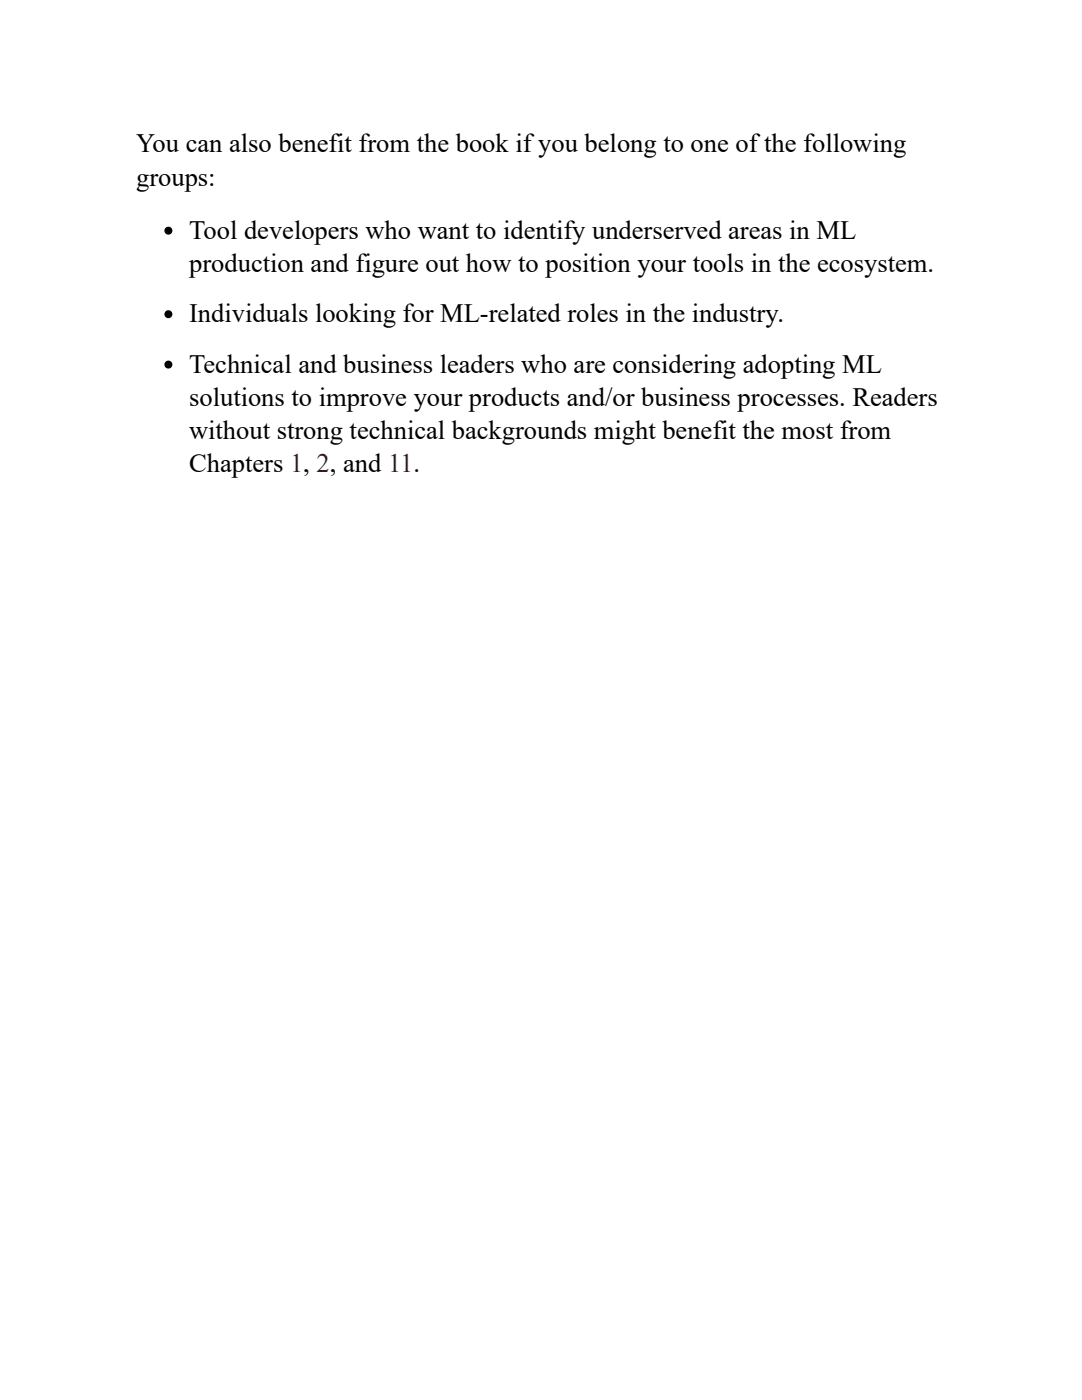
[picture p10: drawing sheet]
<svg xmlns="http://www.w3.org/2000/svg" width="216mm" height="279mm" viewBox="0 0 216 279" stroke-linecap="round" stroke-linejoin="round" font-family="sans-serif">
<defs><g id="words">
<g font-size="5.3">
<text x="27.2" y="30.4">You can also benefit from the book if you belong to one of the following</text>
<text x="27.2" y="37">groups:</text>
<text x="37.7" y="47.6">Tool developers who want to identify underserved areas in ML</text>
<text x="37.7" y="54.2">production and figure out how to position your tools in the ecosystem.</text>
<text x="37.7" y="64.3">Individuals looking for ML-related roles in the industry.</text>
<text x="37.7" y="74.3">Technical and business leaders who are considering adopting ML</text>
<text x="37.7" y="81">solutions to improve your products and/or business processes. Readers</text>
<text x="37.7" y="87.6">without strong technical backgrounds might benefit the most from</text>
<text x="37.7" y="94.2">Chapters 1, 2, and 11.</text>
</g>
</g></defs>
<g fill="#000">
<circle cx="33.6" cy="46" r=".79"/>
<circle cx="33.6" cy="62.7" r=".79"/>
<circle cx="33.6" cy="72.8" r=".79"/>
</g>
<use href="#words"/>
</svg>
